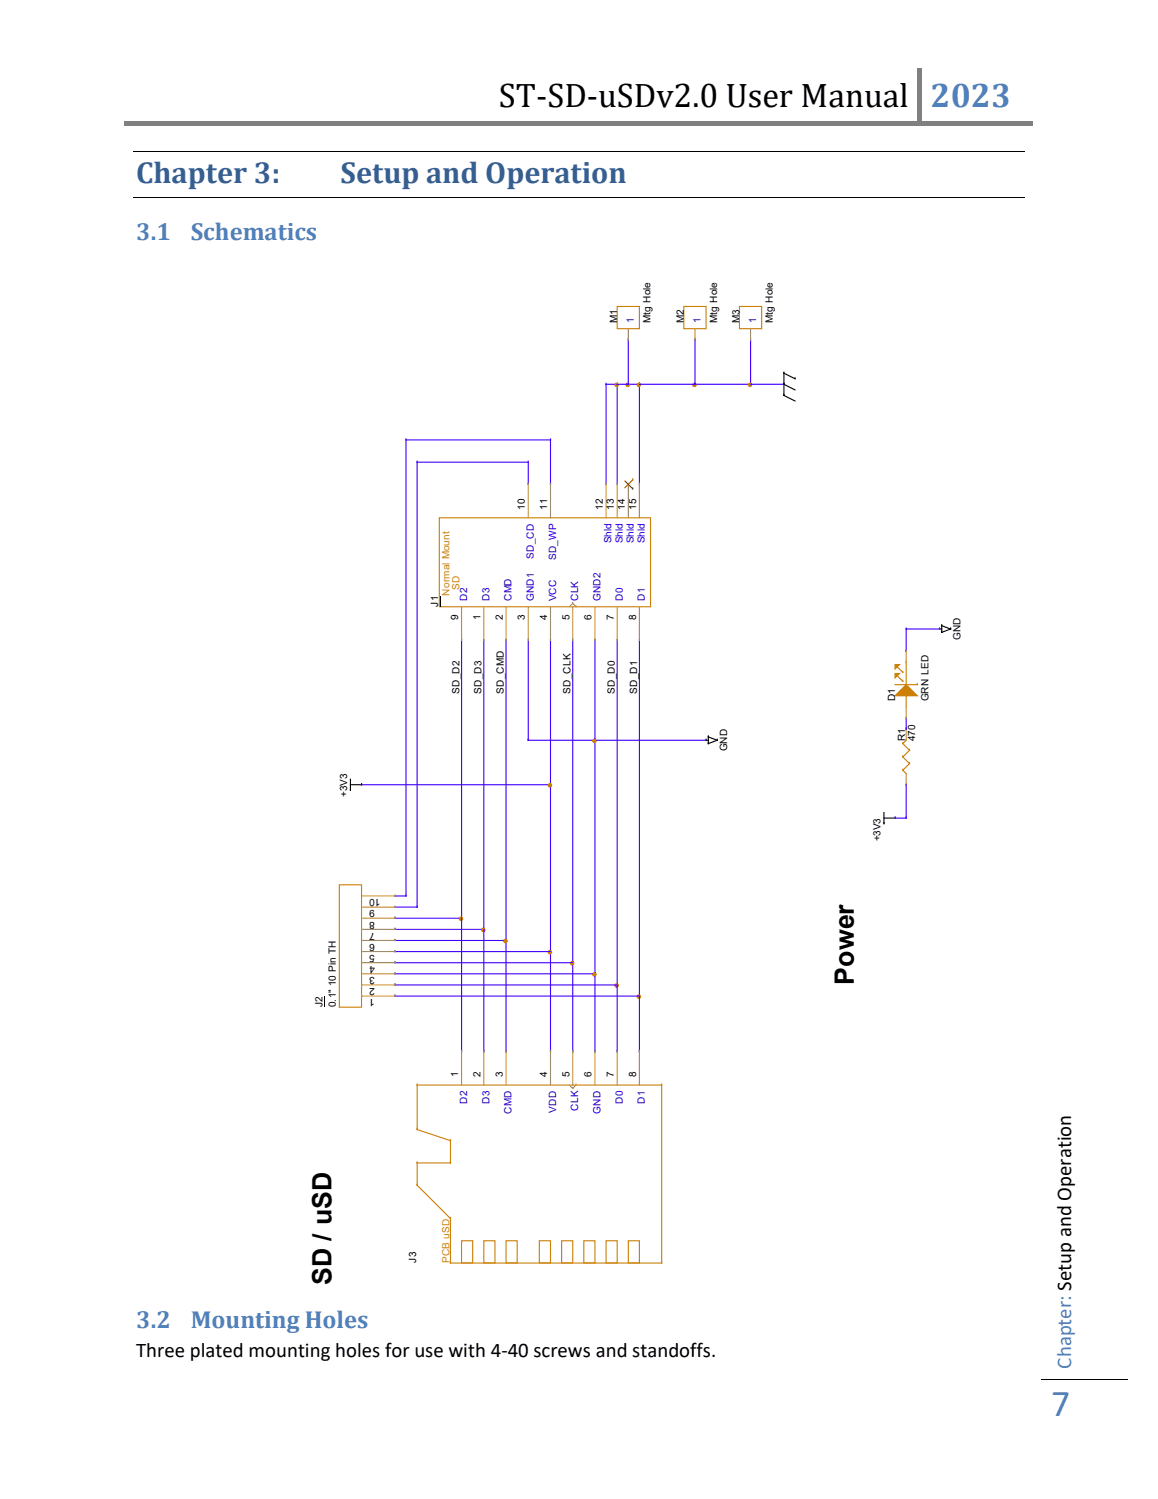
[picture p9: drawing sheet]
<svg xmlns="http://www.w3.org/2000/svg" width="216mm" height="279mm" viewBox="0 0 216 279" stroke-linecap="round" stroke-linejoin="round" font-family="sans-serif">
<defs><g id="words">
<text font-size="7" fill="#4f81bd" x="196" y="263.9">7</text>
<text font-size="6.3" x="93" y="20">ST-SD-uSDv2.0 User Manual</text>
<text font-size="6.3" fill="#4f81bd" x="173.5" y="20">2023</text>
<g font-size="5.7" fill="#365f91">
<text x="25.4" y="34.1">Chapter 3:</text>
<text x="63.5" y="34.1">Setup and Operation</text>
</g>
<g font-size="5">
<text x="159.2" y="183.6" transform="rotate(-90 159.2 183.6)">Power</text>
<text x="61.8" y="239.6" transform="rotate(-90 61.8 239.6)">SD / uSD</text>
</g>
<g font-size="4.6" fill="#4f81bd">
<text x="25.4" y="44.8">3.1</text>
<text x="35.6" y="44.8">Schematics</text>
<text x="25.4" y="247.4">3.2</text>
<text x="35.6" y="247.4">Mounting Holes</text>
</g>
<text font-size="3.9" x="25.4" y="253">Three plated mounting holes for use with 4-40 screws and standoffs.</text>
<text font-size="3.9" fill="#4f81bd" x="199.7" y="255.1" transform="rotate(-90 199.7 255.1)">Chapter: Setup and Operation</text>
<g font-size="1.9">
<text x="115.1" y="60.2" transform="rotate(-90 115.1 60.2)">M1</text>
<text x="121.3" y="60.2" transform="rotate(-90 121.3 60.2)">Mtg Hole</text>
<text x="127.5" y="60.2" transform="rotate(-90 127.5 60.2)">M2</text>
<text x="133.7" y="60.2" transform="rotate(-90 133.7 60.2)">Mtg Hole</text>
<text x="137.9" y="60.2" transform="rotate(-90 137.9 60.2)">M3</text>
<text x="144.1" y="60.2" transform="rotate(-90 144.1 60.2)">Mtg Hole</text>
<text x="97.9" y="95.1" transform="rotate(-90 97.9 95.1)">10</text>
<text x="102" y="95.1" transform="rotate(-90 102 95.1)">11</text>
<text x="112.4" y="95.1" transform="rotate(-90 112.4 95.1)">12</text>
<text x="114.4" y="95.1" transform="rotate(-90 114.4 95.1)">13</text>
<text x="116.5" y="95.1" transform="rotate(-90 116.5 95.1)">14</text>
<text x="118.6" y="95.1" transform="rotate(-90 118.6 95.1)">15</text>
<text x="81.7" y="113.1" transform="rotate(-90 81.7 113.1)">J1</text>
<text x="85.4" y="115.6" transform="rotate(-90 85.4 115.6)">9</text>
<text x="89.6" y="115.6" transform="rotate(-90 89.6 115.6)">1</text>
<text x="93.7" y="115.6" transform="rotate(-90 93.7 115.6)">2</text>
<text x="97.9" y="115.6" transform="rotate(-90 97.9 115.6)">3</text>
<text x="102" y="115.6" transform="rotate(-90 102 115.6)">4</text>
<text x="106.2" y="115.6" transform="rotate(-90 106.2 115.6)">5</text>
<text x="110.3" y="115.6" transform="rotate(-90 110.3 115.6)">6</text>
<text x="114.4" y="115.6" transform="rotate(-90 114.4 115.6)">7</text>
<text x="118.6" y="115.6" transform="rotate(-90 118.6 115.6)">8</text>
<text x="179.1" y="119.3" transform="rotate(-90 179.1 119.3)">GND</text>
<text x="85.6" y="129.3" transform="rotate(-90 85.6 129.3)">SD_D2</text>
<text x="89.8" y="129.3" transform="rotate(-90 89.8 129.3)">SD_D3</text>
<text x="93.9" y="129.3" transform="rotate(-90 93.9 129.3)">SD_CMD</text>
<text x="106.4" y="129.3" transform="rotate(-90 106.4 129.3)">SD_CLK</text>
<text x="114.7" y="129.3" transform="rotate(-90 114.7 129.3)">SD_D0</text>
<text x="118.8" y="129.3" transform="rotate(-90 118.8 129.3)">SD_D1</text>
<text x="166.9" y="130.7" transform="rotate(-90 166.9 130.7)">D1</text>
<text x="173.1" y="130.7" transform="rotate(-90 173.1 130.7)">GRN LED</text>
<text x="135.6" y="140" transform="rotate(-90 135.6 140)">GND</text>
<text x="168.7" y="138.2" transform="rotate(-90 168.7 138.2)">R1</text>
<text x="170.6" y="138.2" transform="rotate(-90 170.6 138.2)">470</text>
<text x="64.7" y="148.5" transform="rotate(-90 64.7 148.5)">+3V3</text>
<text x="164.2" y="156.8" transform="rotate(-90 164.2 156.8)">+3V3</text>
<text x="70.9" y="167.6" transform="rotate(-180 70.9 167.6)">10</text>
<text x="69.9" y="173.8" transform="rotate(-180 69.9 173.8)">7</text>
<text x="69.9" y="171.8" transform="rotate(-180 69.9 171.8)">8</text>
<text x="69.9" y="169.7" transform="rotate(-180 69.9 169.7)">9</text>
<text x="69.9" y="178" transform="rotate(-180 69.9 178)">5</text>
<text x="69.9" y="175.9" transform="rotate(-180 69.9 175.9)">6</text>
<text x="69.9" y="184.2" transform="rotate(-180 69.9 184.2)">2</text>
<text x="69.9" y="182.1" transform="rotate(-180 69.9 182.1)">3</text>
<text x="69.9" y="180.1" transform="rotate(-180 69.9 180.1)">4</text>
<text x="60.2" y="187.7" transform="rotate(-90 60.2 187.7)">J2</text>
<text x="62.6" y="187.7" transform="rotate(-90 62.6 187.7)">0.1&quot; 10 Pin TH</text>
<text x="69.9" y="186.3" transform="rotate(-180 69.9 186.3)">1</text>
<text x="85.4" y="200.8" transform="rotate(-90 85.4 200.8)">1</text>
<text x="89.6" y="200.8" transform="rotate(-90 89.6 200.8)">2</text>
<text x="93.7" y="200.8" transform="rotate(-90 93.7 200.8)">3</text>
<text x="102" y="200.8" transform="rotate(-90 102 200.8)">4</text>
<text x="106.2" y="200.8" transform="rotate(-90 106.2 200.8)">5</text>
<text x="110.3" y="200.8" transform="rotate(-90 110.3 200.8)">6</text>
<text x="114.4" y="200.8" transform="rotate(-90 114.4 200.8)">7</text>
<text x="118.6" y="200.8" transform="rotate(-90 118.6 200.8)">8</text>
<text x="77.6" y="235.4" transform="rotate(-90 77.6 235.4)">J3</text>
</g>
<g font-size="1.9" fill="#00c">
<text x="118.2" y="60.2" transform="rotate(-90 118.2 60.2)">1</text>
<text x="130.6" y="60.2" transform="rotate(-90 130.6 60.2)">1</text>
<text x="141" y="60.2" transform="rotate(-90 141 60.2)">1</text>
<text x="114" y="101.3" transform="rotate(-90 114 101.3)">Shld</text>
<text x="116.1" y="101.3" transform="rotate(-90 116.1 101.3)">Shld</text>
<text x="118.2" y="101.3" transform="rotate(-90 118.2 101.3)">Shld</text>
<text x="120.2" y="101.3" transform="rotate(-90 120.2 101.3)">Shld</text>
<text x="99.5" y="104.2" transform="rotate(-90 99.5 104.2)">SD_CD</text>
<text x="103.7" y="104.4" transform="rotate(-90 103.7 104.4)">SD_WP</text>
<text x="87.1" y="112.1" transform="rotate(-90 87.1 112.1)">D2</text>
<text x="91.2" y="112.1" transform="rotate(-90 91.2 112.1)">D3</text>
<text x="95.4" y="112.1" transform="rotate(-90 95.4 112.1)">CMD</text>
<text x="99.5" y="112.1" transform="rotate(-90 99.5 112.1)">GND1</text>
<text x="103.7" y="112.1" transform="rotate(-90 103.7 112.1)">VCC</text>
<text x="107.8" y="112.1" transform="rotate(-90 107.8 112.1)">CLK</text>
<text x="112" y="112.1" transform="rotate(-90 112 112.1)">GND2</text>
<text x="116.1" y="112.1" transform="rotate(-90 116.1 112.1)">D0</text>
<text x="120.2" y="112.1" transform="rotate(-90 120.2 112.1)">D1</text>
<text x="87.1" y="205.8" transform="rotate(-90 87.1 205.8)">D2</text>
<text x="91.2" y="205.8" transform="rotate(-90 91.2 205.8)">D3</text>
<text x="95.4" y="207.6" transform="rotate(-90 95.4 207.6)">CMD</text>
<text x="103.7" y="207.4" transform="rotate(-90 103.7 207.4)">VDD</text>
<text x="107.8" y="207" transform="rotate(-90 107.8 207)">CLK</text>
<text x="112" y="207.6" transform="rotate(-90 112 207.6)">GND</text>
<text x="116.1" y="205.8" transform="rotate(-90 116.1 205.8)">D0</text>
<text x="120.2" y="205.8" transform="rotate(-90 120.2 205.8)">D1</text>
</g>
<g font-size="1.9" fill="#cc8006">
<text x="83.8" y="111" transform="rotate(-90 83.8 111)">Normal Mount</text>
<text x="85.6" y="110" transform="rotate(-90 85.6 110)">SD</text>
<text x="83.8" y="235.4" transform="rotate(-90 83.8 235.4)">PCB uSD</text>
</g>
</g></defs>
<g fill="#808080">
<path d="M171 12.7h.8v1.3h-.8z" fill-rule="evenodd"/>
<path d="M23.1 22.7h147.9v.8h-147.9z" fill-rule="evenodd"/>
<path d="M171 14h.8v8.7h-.8z" fill-rule="evenodd"/>
<path d="M171 22.7h.8v.8h-.8z" fill-rule="evenodd"/>
<path d="M171.8 22.7h20.7v.8h-20.7z" fill-rule="evenodd"/>
</g>
<path d="M24.9 28.3h166.1M24.9 36.8h166.1M194.1 257.2h16.1" fill="none" stroke="#000" stroke-width=".19"/>
<path d="M106.8 119.3v76.7M106.8 179.4h.1M106.8 196h.1M110.9 196h.1M110.9 181.5v14.5" fill="none" stroke="#4200ff" stroke-width=".21"/>
<path d="M175.2 117.2h.4M175.2 117.2h.1M175.6 116.6h.1M175.6 117.9h.1M175.6 116.6v1.3M175.6 116.6l1.6 .6M177.2 117.2h.1M177.2 117.2l-1.6 .7" fill="none" stroke="#000" stroke-width=".21"/>
<circle cx="106.7" cy="179.5" r=".31" fill="#f00"/>
<circle cx="106.7" cy="179.5" r=".31" fill="none" stroke="#f00" stroke-width=".21"/>
<path d="M139.9 71.6h.1M139.9 63.3v8.3M119.2 119.3v66.4M73.6 175.3h20.7M73.6 175.3h.1M119.2 185.7h.1" fill="none" stroke="#4200ff" stroke-width=".21"/>
<circle cx="119.1" cy="185.8" r=".31" fill="#f00"/>
<circle cx="119.1" cy="185.8" r=".31" fill="none" stroke="#f00" stroke-width=".21"/>
<path d="M113 71.6h2.1M115.1 71.6h.1M129.6 71.6h10.3M139.9 71.6h.1M110.9 138h.1M110.9 138h20.7M73.6 173.2h16.6M73.6 173.2h.1" fill="none" stroke="#4200ff" stroke-width=".21"/>
<path d="M131.6 138h.5M131.6 138h.1M132.1 137.4h.1M132.1 138.6h.1M132.1 137.4v1.2M132.1 137.4l1.6 .6M133.7 138h.1M133.7 138l-1.6 .6" fill="none" stroke="#000" stroke-width=".21"/>
<path d="M168.3 138.6l1.3 1.2M168.3 138.6h.1M168.9 138h.1M168.9 138l-.6 .6M169.6 139.8h.1M169.6 139.8l-1.3 1.3M168.3 141.1l1.3 1.2M168.3 143.6l.6 .6M168.3 143.6h.1M168.3 141.1h.1M169.6 142.3h.1M169.6 142.3l-1.3 1.3" fill="none" stroke="#cc8006" stroke-width=".21"/>
<path d="M168.9 135.9h.1M168.9 135.9v2.1M168.9 146.3h.1M168.9 144.2v2.1" fill="none" stroke="#a84" stroke-width=".21"/>
<circle cx="129.5" cy="71.7" r=".31" fill="#f00"/>
<circle cx="129.5" cy="71.7" r=".31" fill="none" stroke="#f00" stroke-width=".21"/>
<circle cx="139.8" cy="71.7" r=".31" fill="#f00"/>
<circle cx="139.8" cy="71.7" r=".31" fill="none" stroke="#f00" stroke-width=".21"/>
<g fill="none" stroke="#4200ff" stroke-width=".21">
<path d="M129.6 63.3h.1M129.6 63.3v8.3M139.9 71.6h6.3M146.2 71.6h.1M75.7 82h26.9M77.8 86.1h20.7M98.5 86.1h.1M102.6 82h.1M90.2 119.3v53.9M102.6 119.3v27M110.9 119.3v18.7M98.5 138h12.4"/>
<path d="M98.5 138h.1M110.9 138h.1M67.4 146.3h.1M67.4 146.3h35.2M102.6 146.3h.1M166.9 152.5h2M166.9 152.5h.1M73.6 167h2.1M73.6 169.1h4.2M75.7 167h.1M77.8 169.1h.1M90.2 173.2h.1"/>
<path d="M102.6 177.4v18.6M73.6 181.5h.1M73.6 181.5h37.3M102.6 196h.1"/>
</g>
<path d="M146.2 73.7l2 1M146.2 71.6l2 1.1M146.2 73.7h.1M146.2 69.6h.1M146.2 71.6h.1M146.2 69.6v4.1M146.2 69.6l2 1M148.2 70.6h.1M164.8 153.5h.1M164.8 152.5h2.1M164.8 151.5v2M166.9 152.5h.1" fill="none" stroke="#000" stroke-width=".21"/>
<circle cx="90.1" cy="173.3" r=".31" fill="#f00"/>
<circle cx="90.1" cy="173.3" r=".31" fill="none" stroke="#f00" stroke-width=".21"/>
<path d="M102.6 146.3v31.1M102.6 177.4h.1" fill="none" stroke="#4200ff" stroke-width=".21"/>
<circle cx="102.5" cy="146.4" r=".31" fill="#f00"/>
<circle cx="102.5" cy="146.4" r=".31" fill="none" stroke="#f00" stroke-width=".21"/>
<circle cx="102.5" cy="177.5" r=".31" fill="#f00"/>
<circle cx="102.5" cy="177.5" r=".31" fill="none" stroke="#f00" stroke-width=".21"/>
<path d="M137.9 57.1h4.1v4.2h-4.1z" fill="none" stroke="#cc8006" stroke-width=".21"/>
<path d="M139.9 63.3h.1M139.9 61.3v2" fill="none" stroke="#a84" stroke-width=".21"/>
<path d="M65.3 147.3h.1M65.3 146.3h2.1M65.3 145.2v2.1M67.4 146.3h.1" fill="none" stroke="#000" stroke-width=".21"/>
<path d="M75.7 82h.1M75.7 82v85M115.1 119.3v64.3M115.1 183.6h.1" fill="none" stroke="#4200ff" stroke-width=".21"/>
<circle cx="115" cy="183.7" r=".31" fill="#f00"/>
<circle cx="115" cy="183.7" r=".31" fill="none" stroke="#f00" stroke-width=".21"/>
<g fill="none" stroke="#4200ff" stroke-width=".21">
<path d="M113 71.6h.1M113 71.6v18.7M77.8 86.1h.1M77.8 86.1v83M98.5 119.3v18.7M98.5 138h.1M110.9 138v43.5M168.9 135.9h.1M168.9 133.8v2.1M168.9 152.5h.1M168.9 146.3v6.2M73.6 177.4h.1"/>
<path d="M73.6 177.4h29M94.3 175.3v20.7M73.6 185.7h45.6M73.6 183.6h41.5M73.6 185.7h.1M73.6 183.6h.1M94.3 196h.1M110.9 181.5h.1"/>
</g>
<circle cx="110.8" cy="138.1" r=".31" fill="#f00"/>
<circle cx="110.8" cy="138.1" r=".31" fill="none" stroke="#f00" stroke-width=".21"/>
<circle cx="110.8" cy="181.6" r=".31" fill="#f00"/>
<circle cx="110.8" cy="181.6" r=".31" fill="none" stroke="#f00" stroke-width=".21"/>
<path d="M115.1 71.6h.1M115.1 71.6v18.7M119.2 196h.1M119.2 185.7v10.3" fill="none" stroke="#4200ff" stroke-width=".21"/>
<circle cx="115" cy="71.7" r=".31" fill="#f00"/>
<circle cx="115" cy="71.7" r=".31" fill="none" stroke="#f00" stroke-width=".21"/>
<path d="M117.1 71.6h2.1M119.2 71.6h.1M119.2 71.6v18.7M73.6 171.1h.1M73.6 171.1h12.5M90.2 173.2v22.8M90.2 196h.1" fill="none" stroke="#4200ff" stroke-width=".21"/>
<circle cx="117" cy="71.7" r=".31" fill="#f00"/>
<circle cx="117" cy="71.7" r=".31" fill="none" stroke="#f00" stroke-width=".21"/>
<circle cx="119.1" cy="71.7" r=".31" fill="#f00"/>
<circle cx="119.1" cy="71.7" r=".31" fill="none" stroke="#f00" stroke-width=".21"/>
<path d="M127.5 57.1h4.1v4.2h-4.1z" fill="none" stroke="#cc8006" stroke-width=".21"/>
<path d="M129.6 63.3h.1M129.6 61.3v2" fill="none" stroke="#a84" stroke-width=".21"/>
<path d="M86.1 119.3v51.8M86.1 171.1h.1" fill="none" stroke="#4200ff" stroke-width=".21"/>
<circle cx="86" cy="171.3" r=".31" fill="#f00"/>
<circle cx="86" cy="171.3" r=".31" fill="none" stroke="#f00" stroke-width=".21"/>
<path d="M115.1 71.6h2M117.1 71.6h.1M119.2 71.6h10.4M129.6 71.6h.1M94.3 119.3v56M73.6 179.4h.1M73.6 179.4h33.2M94.3 175.3h.1" fill="none" stroke="#4200ff" stroke-width=".21"/>
<circle cx="94.2" cy="175.4" r=".31" fill="#f00"/>
<circle cx="94.2" cy="175.4" r=".31" fill="none" stroke="#f00" stroke-width=".21"/>
<path d="M117.1 63.3h.1M117.1 63.3v8.3M168.9 117.2v4.2M168.9 121.4h.1M115.1 196h.1M115.1 183.6v12.4" fill="none" stroke="#4200ff" stroke-width=".21"/>
<path d="M63.3 164.9h4.1v22.8h-4.1z" fill="none" stroke="#cc8006" stroke-width=".21"/>
<path d="M60.5 185.8h.1v1.9h-.1z" fill-rule="evenodd" fill="#000"/>
<g fill="none" stroke="#a84" stroke-width=".21">
<path d="M67.4 179.4h6.2M67.4 177.4h6.2M67.4 175.3h6.2M67.4 173.2h6.2M67.4 171.1h6.2M67.4 169.1h6.2M67.4 167h6.2M73.6 179.4h.1M73.6 177.4h.1M73.6 175.3h.1M73.6 173.2h.1M73.6 171.1h.1"/>
<path d="M73.6 169.1h.1M73.6 167h.1M67.4 185.7h6.2M67.4 183.6h6.2M67.4 181.5h6.2M73.6 185.7h.1M73.6 183.6h.1M73.6 181.5h.1"/>
</g>
<path d="M168.9 127.6l2.1 2.1h-4.1z" fill="#cc8006"/>
<path d="M168.9 127.6l2.1 2.1h-4.1z" fill="none" stroke="#cc8006" stroke-width=".21"/>
<path d="M166.9 125.5h.8l-.8 .9z" fill="#cc8006"/>
<path d="M166.9 125.5h.8l-.8 .9z" fill="none" stroke="#cc8006" stroke-width=".21"/>
<path d="M166.9 123.9h.8l-.8 .8z" fill="#cc8006"/>
<g fill="none" stroke="#cc8006" stroke-width=".21">
<path d="M115.1 57.1h4.1v4.2h-4.1zM81.9 96.5h39.4v16.6h-39.4zM166.9 123.9h.8l-.8 .8zM166.9 127.6h4.1M167.3 126l1 1M167.3 124.3l1 1M168.3 127h.1M168.3 125.3h.1M168.9 129.7h.1M168.9 123.5h.1M168.9 123.5v4.1M168.9 129.7v2.1"/>
<path d="M171 127.6h.1M77.8 216.8h.1M77.8 210.5h.1M77.8 202.2h.1M77.8 202.2v8.3M77.8 216.8v4.1M77.8 216.8h6.2M77.8 202.2h45.6M77.8 210.5l6.2 2.1M84 216.8h.1M84 212.6h.1M84 212.6v4.2"/>
<path d="M123.4 202.2h.1M123.4 202.2v33.2M77.8 220.9h.1M77.8 220.9l6.2 6.2M84 235.4h.1M84 227.1h.1M84 227.1v8.3M84 235.4h39.4M86.1 231.3h2v4.1h-2zM90.2 231.3h2.1v4.1h-2.1zM94.3 231.3h2.1v4.1h-2.1zM100.6 231.3h2v4.1h-2z"/>
<path d="M104.7 231.3h2.1v4.1h-2.1zM108.9 231.3h2v4.1h-2zM113 231.3h2.1v4.1h-2.1zM117.1 231.3h2.1v4.1h-2.1zM123.4 235.4h.1"/>
</g>
<g fill="none" stroke="#a84" stroke-width=".21">
<path d="M117.1 63.3h.1M117.1 61.3v2M98.5 90.3h.1M98.5 90.3v6.2M102.6 90.3h.1M102.6 90.3v6.2M113 90.3h.1M113 90.3v6.2M115.1 90.3h.1M115.1 90.3v6.2M117.1 90.3h.1M117.1 90.3v6.2"/>
<path d="M119.2 90.3h.1M119.2 90.3v6.2M86.1 119.3h.1M86.1 113.1v6.2M90.2 119.3h.1M90.2 113.1v6.2M94.3 119.3h.1M94.3 113.1v6.2M98.5 119.3h.1M98.5 113.1v6.2M102.6 119.3h.1M102.6 113.1v6.2"/>
<path d="M106.8 112.5h.1M106.8 119.3h.1M106.8 113.1v6.2M106.8 112.5l.6 .6M106.8 112.5l-.6 .6M107.4 113.1h.1M110.9 119.3h.1M110.9 113.1v6.2M115.1 119.3h.1M115.1 113.1v6.2M119.2 119.3h.1M119.2 113.1v6.2"/>
<path d="M168.9 133.8h.1M168.9 121.4h.1M168.9 121.4v2.1M168.9 131.8v2M86.1 196h.1M86.1 196v6.2M90.2 196h.1M90.2 196v6.2M94.3 196h.1M94.3 196v6.2M102.6 196h.1M102.6 196v6.2"/>
<path d="M106.8 196h.1M106.8 196v6.2M110.9 196h.1M110.9 196v6.2M115.1 196h.1M115.1 196v6.2M119.2 196h.1M119.2 196v6.2M106.2 202.2l.6 .7M106.8 202.9h.1M107.4 202.2h.1M107.4 202.2l-.6 .7"/>
</g>
<path d="M98.5 90.3h.1M98.5 86.1v4.2M102.6 90.3h.1M102.6 82v8.3M168.9 117.2h.1M168.9 117.2h6.3M86.1 171.1v24.9M86.1 196h.1" fill="none" stroke="#4200ff" stroke-width=".21"/>
<path d="M82 111.1h.1v2h-.1z" fill-rule="evenodd" fill="#000"/>
<path d="M116.5 89.7l1.5 1.4M118 89.5h.1M118 91.1h.1M118 89.5l-1.5 1.4" fill="none" stroke="#804000" stroke-width=".21"/>
<use href="#words"/>
</svg>
